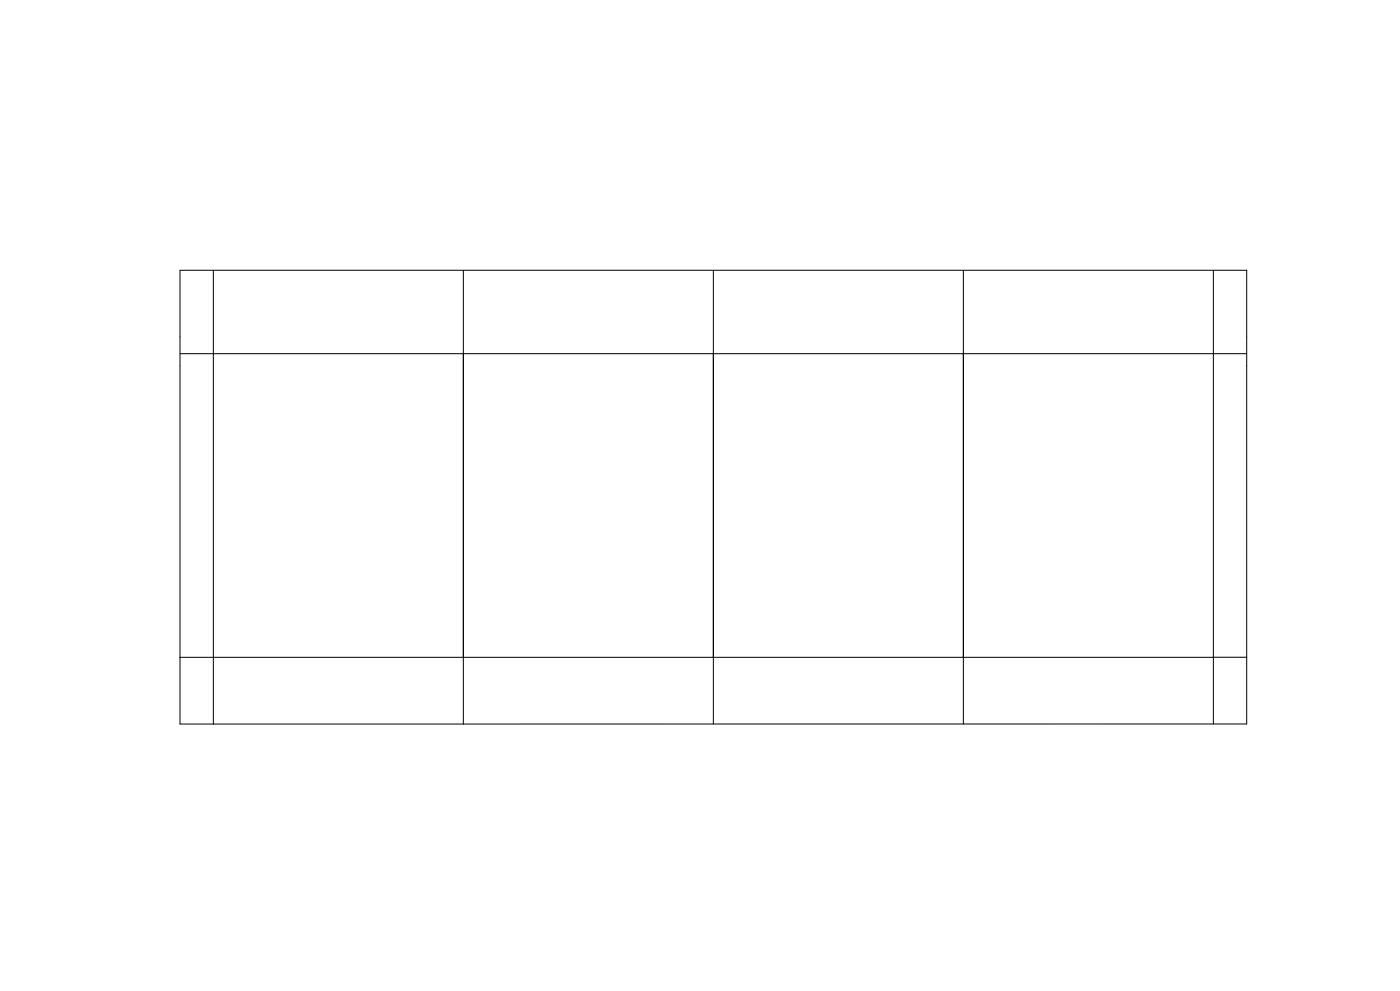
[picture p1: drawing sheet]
<svg xmlns="http://www.w3.org/2000/svg" width="420mm" height="297mm" viewBox="0 0 420 297" stroke-linecap="round" stroke-linejoin="round" font-family="sans-serif">
<g fill="none" stroke="#000" stroke-width=".3">
<path d="M54 81h320v136h-320zM64 81v25M139 81v25M214 81v25M289 81v25M364 81v25h10M54 106h10M64 106h75v91h-75zM139 106h75v91h-75zM214 106h75v91h-75zM289 106h75v91h-75zM54 197h10v20"/>
<path d="M139 197v20M214 197v20M289 197v20M364 197v20M364 197h10"/>
</g>
</svg>
